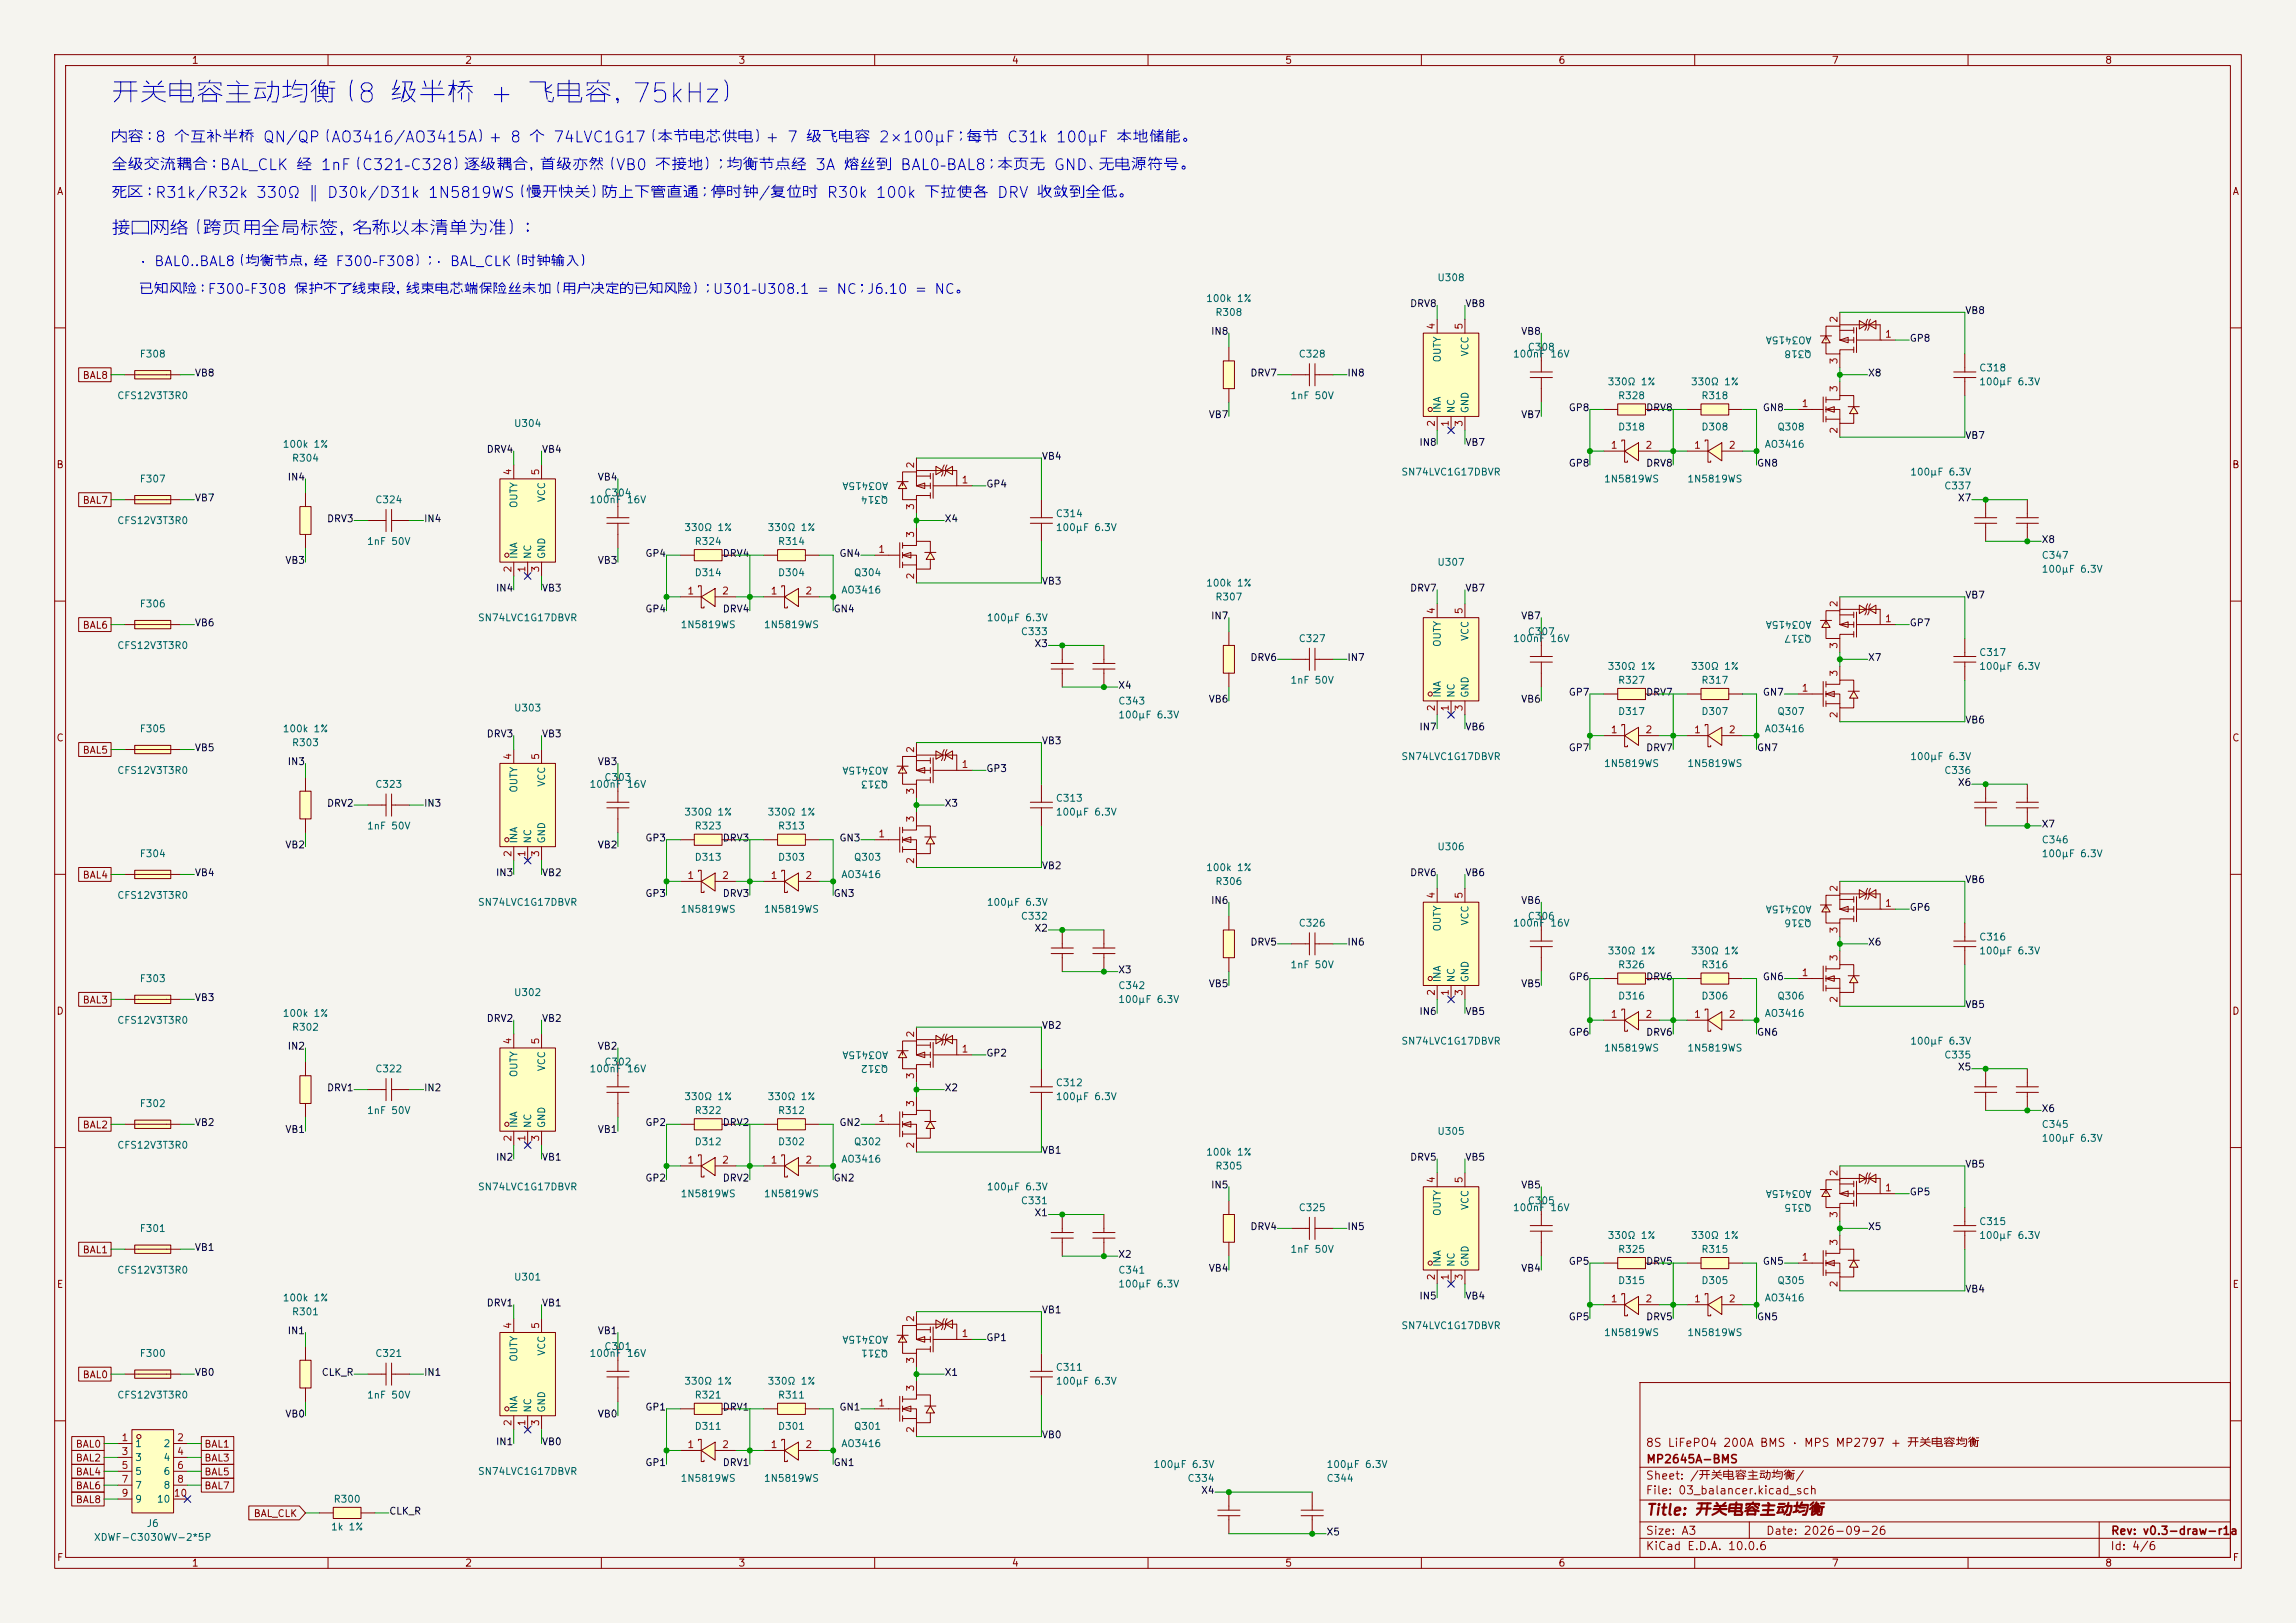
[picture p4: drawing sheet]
<svg xmlns="http://www.w3.org/2000/svg" width="420mm" height="297mm" viewBox="0 0 420 297" stroke-linecap="round" stroke-linejoin="round" font-family="sans-serif">
<defs><g id="words">
<text font-size="3.5" fill="#0000c2" x="20.1" y="19.7">开关电容主动均衡（8 级半桥 + 飞电容，75kHz）</text>
<text font-size="2.4" fill="#0000c2" x="20.2" y="43.6">接口网络（跨页用全局标签，名称以本清单为准）：</text>
<g font-size="2" fill="#0000c2">
<text x="20.2" y="26.6">内容：8 个互补半桥 QN/QP（AO3416/AO3415A）+ 8 个 74LVC1G17（本节电芯供电）+ 7 级飞电容 2×100µF；每节 C31k 100µF 本地储能。</text>
<text x="20.2" y="31.7">全级交流耦合：BAL_CLK 经 1nF（C321–C328）逐级耦合，首级亦然（VB0 不接地）；均衡节点经 3A 熔丝到 BAL0–BAL8；本页无 GND、无电源符号。</text>
<text x="20.2" y="36.7">死区：R31k/R32k 330Ω ∥ D30k/D31k 1N5819WS（慢开快关）防上下管直通；停时钟/复位时 R30k 100k 下拉使各 DRV 收敛到全低。</text>
</g>
<text font-size="2" fill="#840000" x="301" y="277.8">Title: 开关电容主动均衡</text>
<g font-size="1.8" fill="#0000c2">
<text x="25.3" y="49.2">· BAL0..BAL8（均衡节点，经 F300–F308）；· BAL_CLK（时钟输入）</text>
<text x="25.3" y="54.2">已知风险：F300–F308 保护不了线束段，线束电芯端保险丝未加（用户决定的已知风险）；U301–U308.1 = NC；J6.10 = NC。</text>
</g>
<g font-size="1.5" fill="#840000">
<text x="300.9" y="265.1">8S LiFePO4 200A BMS · MPS MP2797 + 开关电容均衡</text>
<text x="301" y="268.1">MP2645A-BMS</text>
<text x="300.9" y="273.8">File: 03_balancer.kicad_sch</text>
<text x="300.9" y="271.1">Sheet: /开关电容主动均衡/</text>
<text x="300.9" y="281.2">Size: A3</text>
<text x="322.9" y="281.2">Date: 2026-09-26</text>
<text x="386" y="281.2">Rev: v0.3-draw-r1a</text>
<text x="300.9" y="284">KiCad E.D.A. 10.0.6</text>
<text x="385.9" y="284">Id: 4/6</text>
</g>
<g font-size="1.3" fill="#840000">
<text x="35" y="12">1</text>
<text x="85" y="12">2</text>
<text x="135" y="12">3</text>
<text x="185" y="12">4</text>
<text x="235" y="12">5</text>
<text x="285" y="12">6</text>
<text x="335" y="12">7</text>
<text x="385" y="12">8</text>
<text x="10.3" y="36">A</text>
<text x="408.3" y="36">A</text>
<text x="15" y="69.6">BAL8</text>
<text x="10.2" y="86">B</text>
<text x="408.2" y="86">B</text>
<text x="15" y="92.5">BAL7</text>
<text x="15" y="115.4">BAL6</text>
<text x="10.2" y="136">C</text>
<text x="408.2" y="136">C</text>
<text x="15" y="138.2">BAL5</text>
<text x="15" y="161.1">BAL4</text>
<text x="10.2" y="186">D</text>
<text x="15" y="183.9">BAL3</text>
<text x="408.2" y="186">D</text>
<text x="15" y="206.8">BAL2</text>
<text x="15" y="229.7">BAL1</text>
<text x="10.3" y="236">E</text>
<text x="408.3" y="236">E</text>
<text x="15" y="252.5">BAL0</text>
<text x="13.8" y="265.2">BAL0</text>
<text x="13.8" y="267.8">BAL2</text>
<text x="37.3" y="265.2">BAL1</text>
<text x="37.3" y="267.8">BAL3</text>
<text x="13.8" y="270.3">BAL4</text>
<text x="13.8" y="272.8">BAL6</text>
<text x="13.8" y="275.4">BAL8</text>
<text x="37.3" y="272.8">BAL7</text>
<text x="37.3" y="270.3">BAL5</text>
<text x="46.3" y="277.9">BAL_CLK</text>
<text x="10.3" y="286">F</text>
<text x="35" y="287">1</text>
<text x="85" y="287">2</text>
<text x="135" y="287">3</text>
<text x="185" y="287">4</text>
<text x="235" y="287">5</text>
<text x="285" y="287">6</text>
<text x="335" y="287">7</text>
<text x="385" y="287">8</text>
<text x="408.3" y="286">F</text>
</g>
<g font-size="1.3" fill="#006464">
<text x="262.8" y="51.8">U308</text>
<text x="220.5" y="55.6">100k 1%</text>
<text x="222.2" y="58.1">R308</text>
<text x="25.5" y="65.7">F308</text>
<text x="237.5" y="65.7">C328</text>
<text x="268.9" y="65.3" transform="rotate(-90 268.9 65.3)">VCC</text>
<text x="276.6" y="65.7">100nF 16V</text>
<text x="279.4" y="64.5">C308</text>
<text x="331.5" y="61.3" transform="rotate(-180 331.5 61.3)">AO3415A</text>
<text x="331.5" y="63.8" transform="rotate(-180 331.5 63.8)">Q318</text>
<text x="263.9" y="66.4" transform="rotate(-90 263.9 66.4)">OUTY</text>
<text x="294" y="70.8">330Ω 1%</text>
<text x="309.2" y="70.8">330Ω 1%</text>
<text x="361.9" y="68.3">C318</text>
<text x="361.9" y="70.8">100µF 6.3V</text>
<text x="21.3" y="73.4">CFS12V3T3R0</text>
<text x="235.9" y="73.4">1nF 50V</text>
<text x="263.9" y="75.7" transform="rotate(-90 263.9 75.7)">INA</text>
<text x="266.4" y="75.7" transform="rotate(-90 266.4 75.7)">NC</text>
<text x="268.9" y="75.7" transform="rotate(-90 268.9 75.7)">GND</text>
<text x="295.9" y="73.4">R328</text>
<text x="311.1" y="73.4">R318</text>
<text x="51.6" y="82.2">100k 1%</text>
<text x="93.9" y="78.4">U304</text>
<text x="295.9" y="79.1">D318</text>
<text x="311.1" y="79.1">D308</text>
<text x="322.7" y="82.2">AO3416</text>
<text x="325" y="79.1">Q308</text>
<text x="25.5" y="88.6">F307</text>
<text x="53.3" y="84.8">R304</text>
<text x="162.6" y="87.9" transform="rotate(-180 162.6 87.9)">AO3415A</text>
<text x="256.2" y="87.3">SN74LVC1G17DBVR</text>
<text x="293.3" y="88.6">1N5819WS</text>
<text x="308.5" y="88.6">1N5819WS</text>
<text x="349.3" y="87.3">100µF 6.3V</text>
<text x="355.5" y="89.9">C337</text>
<text x="68.5" y="92.4">C324</text>
<text x="94.9" y="93.1" transform="rotate(-90 94.9 93.1)">OUTY</text>
<text x="100" y="92" transform="rotate(-90 100 92)">VCC</text>
<text x="107.7" y="92.4">100nF 16V</text>
<text x="110.5" y="91.1">C304</text>
<text x="162.6" y="90.5" transform="rotate(-180 162.6 90.5)">Q314</text>
<text x="193" y="94.9">C314</text>
<text x="21.3" y="96.2">CFS12V3T3R0</text>
<text x="67" y="100">1nF 50V</text>
<text x="125.1" y="97.5">330Ω 1%</text>
<text x="127" y="100">R324</text>
<text x="140.3" y="97.5">330Ω 1%</text>
<text x="142.2" y="100">R314</text>
<text x="193" y="97.5">100µF 6.3V</text>
<text x="94.9" y="102.4" transform="rotate(-90 94.9 102.4)">INA</text>
<text x="97.5" y="102.4" transform="rotate(-90 97.5 102.4)">NC</text>
<text x="100" y="102.4" transform="rotate(-90 100 102.4)">GND</text>
<text x="127" y="105.7">D314</text>
<text x="142.2" y="105.7">D304</text>
<text x="156.1" y="105.7">Q304</text>
<text x="220.5" y="107.6">100k 1%</text>
<text x="262.8" y="103.8">U307</text>
<text x="373.4" y="102.6">C347</text>
<text x="373.4" y="105.1">100µF 6.3V</text>
<text x="25.5" y="111.5">F306</text>
<text x="87.3" y="114">SN74LVC1G17DBVR</text>
<text x="153.8" y="108.9">AO3416</text>
<text x="180.4" y="114">100µF 6.3V</text>
<text x="222.2" y="110.2">R307</text>
<text x="331.5" y="113.3" transform="rotate(-180 331.5 113.3)">AO3415A</text>
<text x="21.3" y="119.1">CFS12V3T3R0</text>
<text x="124.4" y="115.3">1N5819WS</text>
<text x="139.6" y="115.3">1N5819WS</text>
<text x="186.6" y="116.5">C333</text>
<text x="237.5" y="117.8">C327</text>
<text x="263.9" y="118.5" transform="rotate(-90 263.9 118.5)">OUTY</text>
<text x="268.9" y="117.4" transform="rotate(-90 268.9 117.4)">VCC</text>
<text x="276.6" y="117.8">100nF 16V</text>
<text x="279.4" y="116.5">C307</text>
<text x="331.5" y="115.9" transform="rotate(-180 331.5 115.9)">Q317</text>
<text x="235.9" y="125.4">1nF 50V</text>
<text x="294" y="122.9">330Ω 1%</text>
<text x="295.9" y="125.4">R327</text>
<text x="309.2" y="122.9">330Ω 1%</text>
<text x="311.1" y="125.4">R317</text>
<text x="361.9" y="120.3">C317</text>
<text x="361.9" y="122.9">100µF 6.3V</text>
<text x="93.9" y="130.5">U303</text>
<text x="204.5" y="129.2">C343</text>
<text x="204.5" y="131.8">100µF 6.3V</text>
<text x="263.9" y="127.8" transform="rotate(-90 263.9 127.8)">INA</text>
<text x="266.4" y="127.8" transform="rotate(-90 266.4 127.8)">NC</text>
<text x="268.9" y="127.8" transform="rotate(-90 268.9 127.8)">GND</text>
<text x="295.9" y="131.1">D317</text>
<text x="311.1" y="131.1">D307</text>
<text x="325" y="131.1">Q307</text>
<text x="25.5" y="134.3">F305</text>
<text x="51.6" y="134.3">100k 1%</text>
<text x="53.3" y="136.9">R303</text>
<text x="322.7" y="134.3">AO3416</text>
<text x="21.3" y="141.9">CFS12V3T3R0</text>
<text x="110.5" y="143.2">C303</text>
<text x="162.6" y="140" transform="rotate(-180 162.6 140)">AO3415A</text>
<text x="162.6" y="142.5" transform="rotate(-180 162.6 142.5)">Q313</text>
<text x="256.2" y="139.4">SN74LVC1G17DBVR</text>
<text x="293.3" y="140.7">1N5819WS</text>
<text x="308.5" y="140.7">1N5819WS</text>
<text x="349.3" y="139.4">100µF 6.3V</text>
<text x="355.5" y="141.9">C336</text>
<text x="68.5" y="144.5">C323</text>
<text x="94.9" y="145.2" transform="rotate(-90 94.9 145.2)">OUTY</text>
<text x="100" y="144.1" transform="rotate(-90 100 144.1)">VCC</text>
<text x="107.7" y="144.5">100nF 16V</text>
<text x="125.1" y="149.6">330Ω 1%</text>
<text x="140.3" y="149.6">330Ω 1%</text>
<text x="193" y="147">C313</text>
<text x="193" y="149.6">100µF 6.3V</text>
<text x="67" y="152.1">1nF 50V</text>
<text x="94.9" y="154.5" transform="rotate(-90 94.9 154.5)">INA</text>
<text x="97.5" y="154.5" transform="rotate(-90 97.5 154.5)">NC</text>
<text x="100" y="154.5" transform="rotate(-90 100 154.5)">GND</text>
<text x="127" y="152.1">R323</text>
<text x="142.2" y="152.1">R313</text>
<text x="262.8" y="155.9">U306</text>
<text x="373.4" y="154.6">C346</text>
<text x="25.5" y="157.2">F304</text>
<text x="127" y="157.8">D313</text>
<text x="142.2" y="157.8">D303</text>
<text x="153.8" y="161">AO3416</text>
<text x="156.1" y="157.8">Q303</text>
<text x="220.5" y="159.7">100k 1%</text>
<text x="373.4" y="157.2">100µF 6.3V</text>
<text x="21.3" y="164.8">CFS12V3T3R0</text>
<text x="87.3" y="166.1">SN74LVC1G17DBVR</text>
<text x="124.4" y="167.3">1N5819WS</text>
<text x="139.6" y="167.3">1N5819WS</text>
<text x="180.4" y="166.1">100µF 6.3V</text>
<text x="222.2" y="162.3">R306</text>
<text x="331.5" y="165.4" transform="rotate(-180 331.5 165.4)">AO3415A</text>
<text x="331.5" y="167.9" transform="rotate(-180 331.5 167.9)">Q316</text>
<text x="186.6" y="168.6">C332</text>
<text x="237.5" y="169.9">C326</text>
<text x="263.9" y="170.6" transform="rotate(-90 263.9 170.6)">OUTY</text>
<text x="268.9" y="169.5" transform="rotate(-90 268.9 169.5)">VCC</text>
<text x="276.6" y="169.9">100nF 16V</text>
<text x="279.4" y="168.6">C306</text>
<text x="361.9" y="172.4">C316</text>
<text x="235.9" y="177.5">1nF 50V</text>
<text x="263.9" y="179.9" transform="rotate(-90 263.9 179.9)">INA</text>
<text x="266.4" y="179.9" transform="rotate(-90 266.4 179.9)">NC</text>
<text x="268.9" y="179.9" transform="rotate(-90 268.9 179.9)">GND</text>
<text x="294" y="175">330Ω 1%</text>
<text x="295.9" y="177.5">R326</text>
<text x="309.2" y="175">330Ω 1%</text>
<text x="311.1" y="177.5">R316</text>
<text x="361.9" y="175">100µF 6.3V</text>
<text x="25.5" y="180">F303</text>
<text x="93.9" y="182.6">U302</text>
<text x="204.5" y="181.3">C342</text>
<text x="204.5" y="183.8">100µF 6.3V</text>
<text x="295.9" y="183.2">D316</text>
<text x="311.1" y="183.2">D306</text>
<text x="325" y="183.2">Q306</text>
<text x="21.3" y="187.7">CFS12V3T3R0</text>
<text x="51.6" y="186.4">100k 1%</text>
<text x="53.3" y="188.9">R302</text>
<text x="256.2" y="191.5">SN74LVC1G17DBVR</text>
<text x="322.7" y="186.4">AO3416</text>
<text x="349.3" y="191.5">100µF 6.3V</text>
<text x="68.5" y="196.5">C322</text>
<text x="94.9" y="197.2" transform="rotate(-90 94.9 197.2)">OUTY</text>
<text x="100" y="196.1" transform="rotate(-90 100 196.1)">VCC</text>
<text x="107.7" y="196.5">100nF 16V</text>
<text x="110.5" y="195.3">C302</text>
<text x="162.6" y="192.1" transform="rotate(-180 162.6 192.1)">AO3415A</text>
<text x="162.6" y="194.6" transform="rotate(-180 162.6 194.6)">Q312</text>
<text x="293.3" y="192.7">1N5819WS</text>
<text x="308.5" y="192.7">1N5819WS</text>
<text x="355.5" y="194">C335</text>
<text x="25.5" y="202.9">F302</text>
<text x="125.1" y="201.6">330Ω 1%</text>
<text x="140.3" y="201.6">330Ω 1%</text>
<text x="193" y="199.1">C312</text>
<text x="193" y="201.6">100µF 6.3V</text>
<text x="67" y="204.2">1nF 50V</text>
<text x="94.9" y="206.5" transform="rotate(-90 94.9 206.5)">INA</text>
<text x="97.5" y="206.5" transform="rotate(-90 97.5 206.5)">NC</text>
<text x="100" y="206.5" transform="rotate(-90 100 206.5)">GND</text>
<text x="127" y="204.2">R322</text>
<text x="127" y="209.9">D312</text>
<text x="142.2" y="204.2">R312</text>
<text x="142.2" y="209.9">D302</text>
<text x="156.1" y="209.9">Q302</text>
<text x="262.8" y="208">U305</text>
<text x="373.4" y="206.7">C345</text>
<text x="373.4" y="209.2">100µF 6.3V</text>
<text x="21.3" y="210.5">CFS12V3T3R0</text>
<text x="153.8" y="213.1">AO3416</text>
<text x="220.5" y="211.8">100k 1%</text>
<text x="222.2" y="214.3">R305</text>
<text x="87.3" y="218.1">SN74LVC1G17DBVR</text>
<text x="124.4" y="219.4">1N5819WS</text>
<text x="139.6" y="219.4">1N5819WS</text>
<text x="180.4" y="218.1">100µF 6.3V</text>
<text x="186.6" y="220.7">C331</text>
<text x="237.5" y="221.9">C325</text>
<text x="268.9" y="221.5" transform="rotate(-90 268.9 221.5)">VCC</text>
<text x="276.6" y="221.9">100nF 16V</text>
<text x="279.4" y="220.7">C305</text>
<text x="331.5" y="217.5" transform="rotate(-180 331.5 217.5)">AO3415A</text>
<text x="331.5" y="220" transform="rotate(-180 331.5 220)">Q315</text>
<text x="25.5" y="225.8">F301</text>
<text x="263.9" y="222.6" transform="rotate(-90 263.9 222.6)">OUTY</text>
<text x="294" y="227">330Ω 1%</text>
<text x="309.2" y="227">330Ω 1%</text>
<text x="361.9" y="224.5">C315</text>
<text x="361.9" y="227">100µF 6.3V</text>
<text x="21.3" y="233.4">CFS12V3T3R0</text>
<text x="204.5" y="233.4">C341</text>
<text x="235.9" y="229.6">1nF 50V</text>
<text x="263.9" y="231.9" transform="rotate(-90 263.9 231.9)">INA</text>
<text x="266.4" y="231.9" transform="rotate(-90 266.4 231.9)">NC</text>
<text x="268.9" y="231.9" transform="rotate(-90 268.9 231.9)">GND</text>
<text x="295.9" y="229.6">R325</text>
<text x="311.1" y="229.6">R315</text>
<text x="51.6" y="238.5">100k 1%</text>
<text x="93.9" y="234.6">U301</text>
<text x="204.5" y="235.9">100µF 6.3V</text>
<text x="295.9" y="235.3">D315</text>
<text x="311.1" y="235.3">D305</text>
<text x="322.7" y="238.5">AO3416</text>
<text x="325" y="235.3">Q305</text>
<text x="53.3" y="241">R301</text>
<text x="162.6" y="244.1" transform="rotate(-180 162.6 244.1)">AO3415A</text>
<text x="256.2" y="243.5">SN74LVC1G17DBVR</text>
<text x="293.3" y="244.8">1N5819WS</text>
<text x="308.5" y="244.8">1N5819WS</text>
<text x="25.5" y="248.6">F300</text>
<text x="68.5" y="248.6">C321</text>
<text x="94.9" y="249.3" transform="rotate(-90 94.9 249.3)">OUTY</text>
<text x="100" y="248.2" transform="rotate(-90 100 248.2)">VCC</text>
<text x="107.7" y="248.6">100nF 16V</text>
<text x="110.5" y="247.3">C301</text>
<text x="162.6" y="246.7" transform="rotate(-180 162.6 246.7)">Q311</text>
<text x="193" y="251.2">C311</text>
<text x="21.3" y="256.2">CFS12V3T3R0</text>
<text x="67" y="256.2">1nF 50V</text>
<text x="125.1" y="253.7">330Ω 1%</text>
<text x="127" y="256.2">R321</text>
<text x="140.3" y="253.7">330Ω 1%</text>
<text x="142.2" y="256.2">R311</text>
<text x="193" y="253.7">100µF 6.3V</text>
<text x="94.9" y="258.6" transform="rotate(-90 94.9 258.6)">INA</text>
<text x="97.5" y="258.6" transform="rotate(-90 97.5 258.6)">NC</text>
<text x="100" y="258.6" transform="rotate(-90 100 258.6)">GND</text>
<text x="127" y="262">D311</text>
<text x="142.2" y="262">D301</text>
<text x="156.1" y="262">Q301</text>
<text x="24.6" y="265.1">1</text>
<text x="24.6" y="267.7">3</text>
<text x="29.8" y="265.1">2</text>
<text x="29.8" y="267.7">4</text>
<text x="153.8" y="265.1">AO3416</text>
<text x="210.9" y="268.9">100µF 6.3V</text>
<text x="242.6" y="268.9">100µF 6.3V</text>
<text x="24.6" y="270.2">5</text>
<text x="24.6" y="272.7">7</text>
<text x="24.6" y="275.3">9</text>
<text x="28.6" y="275.3">10</text>
<text x="29.8" y="270.2">6</text>
<text x="29.8" y="272.7">8</text>
<text x="60.9" y="275.3">R300</text>
<text x="87.3" y="270.2">SN74LVC1G17DBVR</text>
<text x="124.4" y="271.5">1N5819WS</text>
<text x="139.6" y="271.5">1N5819WS</text>
<text x="217.1" y="271.5">C334</text>
<text x="242.6" y="271.5">C344</text>
<text x="26.7" y="279.7">J6</text>
<text x="60.4" y="280.4">1k 1%</text>
<text x="17.1" y="282.3">XDWF-C3030WV-2*5P</text>
</g>
<g font-size="1.3" fill="#0f0f0f">
<text x="257.8" y="56.5">DRV8</text>
<text x="267.9" y="56.5">VB8</text>
<text x="359.4" y="57.8">VB8</text>
<text x="221.4" y="61.6">IN8</text>
<text x="278.1" y="61.6">VB8</text>
<text x="349.2" y="62.8">GP8</text>
<text x="35.5" y="69.2">VB8</text>
<text x="228.6" y="69.2">DRV7</text>
<text x="246.4" y="69.2">IN8</text>
<text x="341.6" y="69.2">X8</text>
<text x="221" y="76.8">VB7</text>
<text x="278.1" y="76.8">VB7</text>
<text x="286.9" y="75.5">GP8</text>
<text x="301" y="75.5">DRV8</text>
<text x="322.4" y="75.5">GN8</text>
<text x="88.9" y="83.2">DRV4</text>
<text x="99" y="83.2">VB4</text>
<text x="259.5" y="81.9">IN8</text>
<text x="267.9" y="81.9">VB7</text>
<text x="359.4" y="80.6">VB7</text>
<text x="52.5" y="88.2">IN4</text>
<text x="109.2" y="88.2">VB4</text>
<text x="180.3" y="89.5">GP4</text>
<text x="190.5" y="84.4">VB4</text>
<text x="286.9" y="85.7">GP8</text>
<text x="301" y="85.7">DRV8</text>
<text x="321.3" y="85.7">GN8</text>
<text x="35.5" y="92.1">VB7</text>
<text x="59.7" y="95.9">DRV3</text>
<text x="77.4" y="95.9">IN4</text>
<text x="172.7" y="95.9">X4</text>
<text x="358" y="92.1">X7</text>
<text x="373.4" y="99.7">X8</text>
<text x="52.1" y="103.5">VB3</text>
<text x="109.2" y="103.5">VB3</text>
<text x="117.9" y="102.2">GP4</text>
<text x="132.1" y="102.2">DRV4</text>
<text x="153.4" y="102.2">GN4</text>
<text x="190.5" y="107.3">VB3</text>
<text x="90.6" y="108.6">IN4</text>
<text x="99" y="108.6">VB3</text>
<text x="117.9" y="112.4">GP4</text>
<text x="132.1" y="112.4">DRV4</text>
<text x="152.4" y="112.4">GN4</text>
<text x="221.4" y="113.6">IN7</text>
<text x="257.8" y="108.6">DRV7</text>
<text x="267.9" y="108.6">VB7</text>
<text x="278.1" y="113.6">VB7</text>
<text x="359.4" y="109.8">VB7</text>
<text x="35.5" y="114.9">VB6</text>
<text x="189.1" y="118.7">X3</text>
<text x="349.2" y="114.9">GP7</text>
<text x="228.6" y="121.3">DRV6</text>
<text x="246.4" y="121.3">IN7</text>
<text x="341.6" y="121.3">X7</text>
<text x="204.4" y="126.3">X4</text>
<text x="221" y="128.9">VB6</text>
<text x="278.1" y="128.9">VB6</text>
<text x="286.9" y="127.6">GP7</text>
<text x="301" y="127.6">DRV7</text>
<text x="322.4" y="127.6">GN7</text>
<text x="35.5" y="137.8">VB5</text>
<text x="88.9" y="135.2">DRV3</text>
<text x="99" y="135.2">VB3</text>
<text x="190.5" y="136.5">VB3</text>
<text x="259.5" y="134">IN7</text>
<text x="267.9" y="134">VB6</text>
<text x="286.9" y="137.8">GP7</text>
<text x="301" y="137.8">DRV7</text>
<text x="321.3" y="137.8">GN7</text>
<text x="359.4" y="132.7">VB6</text>
<text x="52.5" y="140.3">IN3</text>
<text x="109.2" y="140.3">VB3</text>
<text x="180.3" y="141.6">GP3</text>
<text x="59.7" y="147.9">DRV2</text>
<text x="77.4" y="147.9">IN3</text>
<text x="172.7" y="147.9">X3</text>
<text x="358" y="144.1">X6</text>
<text x="52.1" y="155.6">VB2</text>
<text x="109.2" y="155.6">VB2</text>
<text x="117.9" y="154.3">GP3</text>
<text x="132.1" y="154.3">DRV3</text>
<text x="153.4" y="154.3">GN3</text>
<text x="373.4" y="151.7">X7</text>
<text x="35.5" y="160.6">VB4</text>
<text x="90.6" y="160.6">IN3</text>
<text x="99" y="160.6">VB2</text>
<text x="190.5" y="159.4">VB2</text>
<text x="257.8" y="160.6">DRV6</text>
<text x="267.9" y="160.6">VB6</text>
<text x="359.4" y="161.9">VB6</text>
<text x="117.9" y="164.4">GP3</text>
<text x="132.1" y="164.4">DRV3</text>
<text x="152.4" y="164.4">GN3</text>
<text x="221.4" y="165.7">IN6</text>
<text x="278.1" y="165.7">VB6</text>
<text x="349.2" y="167">GP6</text>
<text x="189.1" y="170.8">X2</text>
<text x="228.6" y="173.3">DRV5</text>
<text x="246.4" y="173.3">IN6</text>
<text x="341.6" y="173.3">X6</text>
<text x="204.4" y="178.4">X3</text>
<text x="286.9" y="179.7">GP6</text>
<text x="301" y="179.7">DRV6</text>
<text x="322.4" y="179.7">GN6</text>
<text x="35.5" y="183.5">VB3</text>
<text x="221" y="181">VB5</text>
<text x="278.1" y="181">VB5</text>
<text x="359.4" y="184.8">VB5</text>
<text x="88.9" y="187.3">DRV2</text>
<text x="99" y="187.3">VB2</text>
<text x="190.5" y="188.6">VB2</text>
<text x="259.5" y="186">IN6</text>
<text x="267.9" y="186">VB5</text>
<text x="286.9" y="189.8">GP6</text>
<text x="301" y="189.8">DRV6</text>
<text x="321.3" y="189.8">GN6</text>
<text x="52.5" y="192.4">IN2</text>
<text x="109.2" y="192.4">VB2</text>
<text x="180.3" y="193.7">GP2</text>
<text x="358" y="196.2">X5</text>
<text x="59.7" y="200">DRV1</text>
<text x="77.4" y="200">IN2</text>
<text x="172.7" y="200">X2</text>
<text x="373.4" y="203.8">X6</text>
<text x="35.5" y="206.4">VB2</text>
<text x="52.1" y="207.6">VB1</text>
<text x="109.2" y="207.6">VB1</text>
<text x="117.9" y="206.4">GP2</text>
<text x="132.1" y="206.4">DRV2</text>
<text x="153.4" y="206.4">GN2</text>
<text x="90.6" y="212.7">IN2</text>
<text x="99" y="212.7">VB1</text>
<text x="190.5" y="211.4">VB1</text>
<text x="257.8" y="212.7">DRV5</text>
<text x="267.9" y="212.7">VB5</text>
<text x="359.4" y="214">VB5</text>
<text x="117.9" y="216.5">GP2</text>
<text x="132.1" y="216.5">DRV2</text>
<text x="152.4" y="216.5">GN2</text>
<text x="221.4" y="217.8">IN5</text>
<text x="278.1" y="217.8">VB5</text>
<text x="349.2" y="219.1">GP5</text>
<text x="189.1" y="222.9">X1</text>
<text x="228.6" y="225.4">DRV4</text>
<text x="246.4" y="225.4">IN5</text>
<text x="341.6" y="225.4">X5</text>
<text x="35.5" y="229.2">VB1</text>
<text x="204.4" y="230.5">X2</text>
<text x="221" y="233">VB4</text>
<text x="278.1" y="233">VB4</text>
<text x="286.9" y="231.8">GP5</text>
<text x="301" y="231.8">DRV5</text>
<text x="322.4" y="231.8">GN5</text>
<text x="88.9" y="239.4">DRV1</text>
<text x="99" y="239.4">VB1</text>
<text x="259.5" y="238.1">IN5</text>
<text x="267.9" y="238.1">VB4</text>
<text x="359.4" y="236.8">VB4</text>
<text x="52.5" y="244.5">IN1</text>
<text x="109.2" y="244.5">VB1</text>
<text x="180.3" y="245.7">GP1</text>
<text x="190.5" y="240.6">VB1</text>
<text x="286.9" y="241.9">GP5</text>
<text x="301" y="241.9">DRV5</text>
<text x="321.3" y="241.9">GN5</text>
<text x="35.5" y="252.1">VB0</text>
<text x="58.7" y="252.1">CLK_R</text>
<text x="77.4" y="252.1">IN1</text>
<text x="172.7" y="252.1">X1</text>
<text x="52.1" y="259.7">VB0</text>
<text x="109.2" y="259.7">VB0</text>
<text x="117.9" y="258.4">GP1</text>
<text x="132.1" y="258.4">DRV1</text>
<text x="153.4" y="258.4">GN1</text>
<text x="190.5" y="263.5">VB0</text>
<text x="90.6" y="264.8">IN1</text>
<text x="99" y="264.8">VB0</text>
<text x="117.9" y="268.6">GP1</text>
<text x="132.1" y="268.6">DRV1</text>
<text x="152.4" y="268.6">GN1</text>
<text x="219.6" y="273.7">X4</text>
<text x="71.1" y="277.5">CLK_R</text>
<text x="242.5" y="281.3">X5</text>
</g>
<g font-size="1.3" fill="#a90000">
<text x="336.4" y="59.2" transform="rotate(-90 336.4 59.2)">2</text>
<text x="262.8" y="60.4" transform="rotate(-90 262.8 60.4)">4</text>
<text x="267.8" y="60.4" transform="rotate(-90 267.8 60.4)">5</text>
<text x="344.7" y="62.1">1</text>
<text x="336.4" y="71.9" transform="rotate(-90 336.4 71.9)">3</text>
<text x="336.4" y="66.8" transform="rotate(-90 336.4 66.8)">3</text>
<text x="329.5" y="74.8">1</text>
<text x="262.8" y="78.2" transform="rotate(-90 262.8 78.2)">2</text>
<text x="265.3" y="78.2" transform="rotate(-90 265.3 78.2)">1</text>
<text x="267.8" y="78.2" transform="rotate(-90 267.8 78.2)">3</text>
<text x="294.5" y="82.4">1</text>
<text x="300.9" y="82.4">2</text>
<text x="309.8" y="82.4">1</text>
<text x="316.1" y="82.4">2</text>
<text x="336.4" y="79.5" transform="rotate(-90 336.4 79.5)">2</text>
<text x="93.8" y="87.1" transform="rotate(-90 93.8 87.1)">4</text>
<text x="98.9" y="87.1" transform="rotate(-90 98.9 87.1)">5</text>
<text x="167.5" y="85.8" transform="rotate(-90 167.5 85.8)">2</text>
<text x="175.8" y="88.8">1</text>
<text x="167.5" y="93.4" transform="rotate(-90 167.5 93.4)">3</text>
<text x="160.6" y="101.5">1</text>
<text x="167.5" y="98.5" transform="rotate(-90 167.5 98.5)">3</text>
<text x="93.8" y="104.9" transform="rotate(-90 93.8 104.9)">2</text>
<text x="96.4" y="104.9" transform="rotate(-90 96.4 104.9)">1</text>
<text x="98.9" y="104.9" transform="rotate(-90 98.9 104.9)">3</text>
<text x="167.5" y="106.1" transform="rotate(-90 167.5 106.1)">2</text>
<text x="125.6" y="109.1">1</text>
<text x="132" y="109.1">2</text>
<text x="140.9" y="109.1">1</text>
<text x="147.2" y="109.1">2</text>
<text x="262.8" y="112.5" transform="rotate(-90 262.8 112.5)">4</text>
<text x="267.8" y="112.5" transform="rotate(-90 267.8 112.5)">5</text>
<text x="336.4" y="111.2" transform="rotate(-90 336.4 111.2)">2</text>
<text x="336.4" y="118.8" transform="rotate(-90 336.4 118.8)">3</text>
<text x="344.7" y="114.2">1</text>
<text x="336.4" y="123.9" transform="rotate(-90 336.4 123.9)">3</text>
<text x="262.8" y="130.3" transform="rotate(-90 262.8 130.3)">2</text>
<text x="265.3" y="130.3" transform="rotate(-90 265.3 130.3)">1</text>
<text x="267.8" y="130.3" transform="rotate(-90 267.8 130.3)">3</text>
<text x="329.5" y="126.9">1</text>
<text x="336.4" y="131.5" transform="rotate(-90 336.4 131.5)">2</text>
<text x="167.5" y="137.9" transform="rotate(-90 167.5 137.9)">2</text>
<text x="294.5" y="134.5">1</text>
<text x="300.9" y="134.5">2</text>
<text x="309.8" y="134.5">1</text>
<text x="316.1" y="134.5">2</text>
<text x="93.8" y="139.2" transform="rotate(-90 93.8 139.2)">4</text>
<text x="98.9" y="139.2" transform="rotate(-90 98.9 139.2)">5</text>
<text x="175.8" y="140.8">1</text>
<text x="167.5" y="145.5" transform="rotate(-90 167.5 145.5)">3</text>
<text x="160.6" y="153.5">1</text>
<text x="167.5" y="150.6" transform="rotate(-90 167.5 150.6)">3</text>
<text x="93.8" y="156.9" transform="rotate(-90 93.8 156.9)">2</text>
<text x="96.4" y="156.9" transform="rotate(-90 96.4 156.9)">1</text>
<text x="98.9" y="156.9" transform="rotate(-90 98.9 156.9)">3</text>
<text x="125.6" y="161.2">1</text>
<text x="132" y="161.2">2</text>
<text x="140.9" y="161.2">1</text>
<text x="147.2" y="161.2">2</text>
<text x="167.5" y="158.2" transform="rotate(-90 167.5 158.2)">2</text>
<text x="262.8" y="164.6" transform="rotate(-90 262.8 164.6)">4</text>
<text x="267.8" y="164.6" transform="rotate(-90 267.8 164.6)">5</text>
<text x="336.4" y="163.3" transform="rotate(-90 336.4 163.3)">2</text>
<text x="344.7" y="166.2">1</text>
<text x="336.4" y="170.9" transform="rotate(-90 336.4 170.9)">3</text>
<text x="329.5" y="178.9">1</text>
<text x="336.4" y="176" transform="rotate(-90 336.4 176)">3</text>
<text x="262.8" y="182.3" transform="rotate(-90 262.8 182.3)">2</text>
<text x="265.3" y="182.3" transform="rotate(-90 265.3 182.3)">1</text>
<text x="267.8" y="182.3" transform="rotate(-90 267.8 182.3)">3</text>
<text x="336.4" y="183.6" transform="rotate(-90 336.4 183.6)">2</text>
<text x="93.8" y="191.2" transform="rotate(-90 93.8 191.2)">4</text>
<text x="98.9" y="191.2" transform="rotate(-90 98.9 191.2)">5</text>
<text x="167.5" y="190" transform="rotate(-90 167.5 190)">2</text>
<text x="294.5" y="186.6">1</text>
<text x="300.9" y="186.6">2</text>
<text x="309.8" y="186.6">1</text>
<text x="316.1" y="186.6">2</text>
<text x="167.5" y="197.6" transform="rotate(-90 167.5 197.6)">3</text>
<text x="175.8" y="192.9">1</text>
<text x="167.5" y="202.7" transform="rotate(-90 167.5 202.7)">3</text>
<text x="93.8" y="209" transform="rotate(-90 93.8 209)">2</text>
<text x="96.4" y="209" transform="rotate(-90 96.4 209)">1</text>
<text x="98.9" y="209" transform="rotate(-90 98.9 209)">3</text>
<text x="160.6" y="205.6">1</text>
<text x="125.6" y="213.2">1</text>
<text x="132" y="213.2">2</text>
<text x="140.9" y="213.2">1</text>
<text x="147.2" y="213.2">2</text>
<text x="167.5" y="210.3" transform="rotate(-90 167.5 210.3)">2</text>
<text x="336.4" y="215.4" transform="rotate(-90 336.4 215.4)">2</text>
<text x="262.8" y="216.6" transform="rotate(-90 262.8 216.6)">4</text>
<text x="267.8" y="216.6" transform="rotate(-90 267.8 216.6)">5</text>
<text x="344.7" y="218.3">1</text>
<text x="336.4" y="223" transform="rotate(-90 336.4 223)">3</text>
<text x="329.5" y="231">1</text>
<text x="336.4" y="228.1" transform="rotate(-90 336.4 228.1)">3</text>
<text x="262.8" y="234.4" transform="rotate(-90 262.8 234.4)">2</text>
<text x="265.3" y="234.4" transform="rotate(-90 265.3 234.4)">1</text>
<text x="267.8" y="234.4" transform="rotate(-90 267.8 234.4)">3</text>
<text x="294.5" y="238.6">1</text>
<text x="300.9" y="238.6">2</text>
<text x="309.8" y="238.6">1</text>
<text x="316.1" y="238.6">2</text>
<text x="336.4" y="235.7" transform="rotate(-90 336.4 235.7)">2</text>
<text x="93.8" y="243.3" transform="rotate(-90 93.8 243.3)">4</text>
<text x="98.9" y="243.3" transform="rotate(-90 98.9 243.3)">5</text>
<text x="167.5" y="242" transform="rotate(-90 167.5 242)">2</text>
<text x="175.8" y="245">1</text>
<text x="167.5" y="249.7" transform="rotate(-90 167.5 249.7)">3</text>
<text x="160.6" y="257.7">1</text>
<text x="167.5" y="254.7" transform="rotate(-90 167.5 254.7)">3</text>
<text x="93.8" y="261.1" transform="rotate(-90 93.8 261.1)">2</text>
<text x="96.4" y="261.1" transform="rotate(-90 96.4 261.1)">1</text>
<text x="98.9" y="261.1" transform="rotate(-90 98.9 261.1)">3</text>
<text x="167.5" y="262.4" transform="rotate(-90 167.5 262.4)">2</text>
<text x="22.1" y="264">1</text>
<text x="22.1" y="266.6">3</text>
<text x="22.1" y="269.1">5</text>
<text x="32.3" y="264">2</text>
<text x="32.3" y="266.6">4</text>
<text x="32.3" y="269.1">6</text>
<text x="125.6" y="265.3">1</text>
<text x="132" y="265.3">2</text>
<text x="140.9" y="265.3">1</text>
<text x="147.2" y="265.3">2</text>
<text x="22.1" y="271.6">7</text>
<text x="22.1" y="274.2">9</text>
<text x="31.7" y="274.2">10</text>
<text x="32.3" y="271.6">8</text>
</g>
</g></defs>
<path d="M0 0h420v297h-420z" fill="#f5f4ef" stroke="#f5f4ef" stroke-width=".18"/>
<g fill="none" stroke="#840000" stroke-width=".18">
<path d="M10 10h400v277h-400zM12 12h396v273h-396zM60 10v2M110 10v2M160 10v2M210 10v2M260 10v2M310 10v2M360 10v2M10 60h2M408 60h2M10 110h2"/>
<path d="M408 110h2M10 160h2M408 160h2M10 210h2M408 210h2M300 253h108v32h-108zM10 260h2M300 278.5h108M300 274.5h108M300 268.5h108M320 278.5v3M384 278.5v6.5"/>
<path d="M408 260h2M60 285v2M110 285v2M160 285v2M210 285v2M260 285v2M300 281.5h108M310 285v2M360 285v2"/>
</g>
<g fill="#ffffc2">
<path d="M165.1 257.8l1.5-.5v1z"/>
<path d="M170.2 257.3l.7 1.3h-1.5z"/>
</g>
<g fill="none" stroke="#840000" stroke-width=".18">
<path d="M160 257.8h4.6M164.6 255.5v4.6M165.1 256h2.5v-.7h2.6v2M165.1 257.8l1.5-.5v1zM165.1 257.8h2.5v2.5h2.6v-1.7M165.1 255.5v1M165.1 257.3v1M165.1 259.1v1M165.1 259.6h2.5M167.6 252.7v2.6M169.2 257.3h2M170.2 257.3l.7 1.3h-1.5z"/>
<path d="M167.6 260.3v2.6"/>
</g>
<path d="M297.2 134.6l2.5-1.5v3.3z" fill="#ffffc2"/>
<path d="M293.4 134.6h3.8M296.7 132.8v-.2h.5v2M297.2 134.6v2h.5v-.2M297.2 134.6l2.5-1.5v3.3zM299.7 134.6h3.8M111 251h4.1M111 252h4.1M113 246.4v4.6M113 252v4.5" fill="none" stroke="#840000" stroke-width=".18"/>
<path d="M312.4 134.6l2.6-1.5v3.3z" fill="#ffffc2"/>
<path d="M308.6 134.6h3.8M311.9 132.8v-.2h.5v2M312.4 134.6v2h.5v-.2M312.4 134.6l2.6-1.5v3.3zM315 134.6h3.8" fill="none" stroke="#840000" stroke-width=".18"/>
<path d="M142.2 256.8h5.1v2h-5.1z" fill="#ffffc2"/>
<path d="M139.7 257.8h2.5M142.2 256.8h5.1v2h-5.1zM147.3 257.8h2.6" fill="none" stroke="#840000" stroke-width=".18"/>
<path d="M127 256.8h5.1v2h-5.1z" fill="#ffffc2"/>
<path d="M124.5 257.8h2.5M127 256.8h5.1v2h-5.1zM132.1 257.8h2.5" fill="none" stroke="#840000" stroke-width=".18"/>
<path d="M311.1 126h5.1v2h-5.1z" fill="#ffffc2"/>
<path d="M308.6 127h2.5M311.1 126h5.1v2h-5.1zM316.2 127h2.6" fill="none" stroke="#840000" stroke-width=".18"/>
<g fill="#ffffc2">
<path d="M334 127l1.5-.5v1z"/>
<path d="M339.1 126.5l.8 1.3h-1.6z"/>
</g>
<g fill="none" stroke="#840000" stroke-width=".18">
<path d="M328.9 127h4.6M333.5 124.7v4.6M334 125.2h2.5v-.7h2.6v2M334 127l1.5-.5v1zM334 127h2.5v2.5h2.6v-1.7M334 124.7v1M334 126.5v1M334 128.3v1M334 128.8h2.5M336.5 121.9v2.6M336.5 129.5v2.6M338.1 126.5h2"/>
<path d="M339.1 126.5l.8 1.3h-1.6z"/>
</g>
<path d="M54.9 248.9h2v5.1h-2z" fill="#ffffc2"/>
<path d="M54.9 248.9h2v5.1h-2zM55.9 246.4v2.5M55.9 254v2.5M67.3 251.5h3.3M70.6 249.4v4.1M71.6 251.5h3.3M71.6 249.4v4.1" fill="none" stroke="#840000" stroke-width=".18"/>
<path d="M128.3 265.4l2.5-1.5v3.3z" fill="#ffffc2"/>
<path d="M124.5 265.4h3.8M127.8 263.6v-.2h.5v2M128.3 265.4v2.1h.5v-.3M128.3 265.4l2.5-1.5v3.3zM130.8 265.4h3.8" fill="none" stroke="#840000" stroke-width=".18"/>
<path d="M143.5 265.4l2.5-1.5v3.3z" fill="#ffffc2"/>
<path d="M139.7 265.4h3.8M143 263.6v-.2h.5v2M143.5 265.4v2.1h.5v-.3M143.5 265.4l2.5-1.5v3.3zM146 265.4h3.9" fill="none" stroke="#840000" stroke-width=".18"/>
<path d="M295.9 126h5.1v2h-5.1z" fill="#ffffc2"/>
<path d="M293.4 127h2.5M295.9 126h5.1v2h-5.1zM301 127h2.5" fill="none" stroke="#840000" stroke-width=".18"/>
<g fill="#ffffc2">
<path d="M173 242.3l1.2-.7v1.5z"/>
<path d="M171.2 241.6l1.3 .7-1.3 .8z"/>
<path d="M167.6 245.1l1.6-.5v1z"/>
<path d="M165.1 244.3l.8 1.3h-1.6z"/>
</g>
<g fill="none" stroke="#840000" stroke-width=".18">
<path d="M188.5 94.7h4M188.5 95.8h4M190.5 91.4v3.3M190.5 95.8v3.3M194.3 118.1v3.3M201.9 118.1v3.3M239.5 118.6v4.1M240.5 118.6v4.1M192.3 121.4h4M192.3 122.4h4M194.3 122.4v3.3M199.9 121.4h4.1"/>
<path d="M199.9 122.4h4.1M201.9 122.4v3.3M236.2 120.7h3.3M240.5 120.7h3.3M164.1 244.3h2M165.1 245.6v2h2.5v-.7h2.6M165.1 245.1v-2.5h2.5v2.5h2.6M165.1 244.3l.8 1.3h-1.6zM167.6 245.1l1.6-.5v1zM167.6 242.3h7.4v2.8M167.6 243.3h2.6M167.6 240v2.6"/>
<path d="M167.6 247.6v2.6M170.2 242.8v1M170.2 244.6v1M170.2 246.4v1M170.7 245.1h7.1M170.7 242.8v4.6M171.2 241.6l1.3 .7-1.3 .8zM172.7 241.3l-.2 .5v1l-.3 .5M173 242.3l1.2-.7v1.5zM173.2 241.3l-.2 .5v1l-.3 .5M188.5 251h4M188.5 252h4"/>
<path d="M190.5 247.6v3.4M190.5 252v3.3M222.8 276.3h4M222.8 277.4h4M224.8 273v3.3M224.8 277.4v3.3M238 276.3h4.1M238 277.4h4.1M240 273v3.3M240 277.4v3.3"/>
</g>
<path d="M223.8 118.1h2v5.1h-2z" fill="#ffffc2"/>
<path d="M223.8 118.1h2v5.1h-2zM224.8 115.6v2.5M224.8 123.2v2.5M111 198.9h4.1M111 199.9h4.1M113 194.3v4.6M113 199.9v4.6" fill="none" stroke="#840000" stroke-width=".18"/>
<path d="M295.9 178h5.1v2.1h-5.1z" fill="#ffffc2"/>
<path d="M111 146.8h4.1M111 147.8h4.1M113 142.2v4.6M113 147.8v4.6M293.4 179.1h2.5M295.9 178h5.1v2.1h-5.1zM301 179.1h2.5" fill="none" stroke="#840000" stroke-width=".18"/>
<path d="M142.2 152.6h5.1v2.1h-5.1z" fill="#ffffc2"/>
<path d="M139.7 153.7h2.5M142.2 152.6h5.1v2.1h-5.1zM147.3 153.7h2.6" fill="none" stroke="#840000" stroke-width=".18"/>
<path d="M127 152.6h5.1v2.1h-5.1z" fill="#ffffc2"/>
<path d="M236.2 68.6h3.3M239.5 66.6v4M240.5 68.6h3.3M240.5 66.6v4M124.5 153.7h2.5M127 152.6h5.1v2.1h-5.1zM132.1 153.7h2.5" fill="none" stroke="#840000" stroke-width=".18"/>
<path d="M223.8 66h2v5.1h-2z" fill="#ffffc2"/>
<path d="M223.8 66h2v5.1h-2zM224.8 63.5v2.5M224.8 71.1v2.6M111 94.7h4.1M111 95.8h4.1M113 90.2v4.5M113 95.8v4.5" fill="none" stroke="#840000" stroke-width=".18"/>
<path d="M142.2 100.6h5.1v2h-5.1z" fill="#ffffc2"/>
<path d="M139.7 101.6h2.5M142.2 100.6h5.1v2h-5.1zM147.3 101.6h2.6" fill="none" stroke="#840000" stroke-width=".18"/>
<path d="M143.5 109.2l2.5-1.5v3.3z" fill="#ffffc2"/>
<path d="M139.7 109.2h3.8M143 107.4v-.2h.5v2M143.5 109.2v2h.5v-.2M143.5 109.2l2.5-1.5v3.3zM146 109.2h3.9" fill="none" stroke="#840000" stroke-width=".18"/>
<path d="M127 100.6h5.1v2h-5.1z" fill="#ffffc2"/>
<path d="M124.5 101.6h2.5M127 100.6h5.1v2h-5.1zM132.1 101.6h2.5" fill="none" stroke="#840000" stroke-width=".18"/>
<path d="M128.3 109.2l2.5-1.5v3.3z" fill="#ffffc2"/>
<path d="M124.5 109.2h3.8M127.8 107.4v-.2h.5v2M128.3 109.2v2h.5v-.2M128.3 109.2l2.5-1.5v3.3zM130.8 109.2h3.8M281.9 115.6v4.5M279.9 120.1h4.1M279.9 121.2h4.1M281.9 121.2v4.5" fill="none" stroke="#840000" stroke-width=".18"/>
<path d="M311.1 178h5.1v2.1h-5.1z" fill="#ffffc2"/>
<path d="M361.2 146.8h4.1M361.2 147.8h4.1M363.2 143.5v3.3M363.2 147.8v3.3M308.6 179.1h2.5M311.1 178h5.1v2.1h-5.1zM316.2 179.1h2.6" fill="none" stroke="#840000" stroke-width=".18"/>
<g fill="#ffffc2">
<path d="M165.1 101.6l1.5-.5v1z"/>
<path d="M170.2 101.1l.7 1.3h-1.5z"/>
</g>
<g fill="none" stroke="#840000" stroke-width=".18">
<path d="M164.6 99.3v4.6M165.1 99.8h2.5v-.7h2.6v2M165.1 99.3v1M167.6 96.5v2.6M160 101.6h4.6M165.1 101.6l1.5-.5v1zM165.1 101.6h2.5v2.5h2.6v-1.7M165.1 101.1v1M165.1 102.9v1M165.1 103.4h2.5M167.6 104.1v2.6M169.2 101.1h2"/>
<path d="M170.2 101.1l.7 1.3h-1.5z"/>
</g>
<g fill="#ffffc2">
<path d="M173 86.1l1.2-.8v1.6z"/>
<path d="M171.2 85.3l1.3 .8-1.3 .8z"/>
<path d="M167.6 88.9l1.6-.5v1z"/>
<path d="M165.1 88.1l.8 1.3h-1.6z"/>
</g>
<g fill="none" stroke="#840000" stroke-width=".18">
<path d="M164.1 88.1h2M165.1 89.4v2h2.5v-.7h2.6M165.1 88.9v-2.5h2.5v2.5h2.6M165.1 88.1l.8 1.3h-1.6zM167.6 88.9l1.6-.5v1zM167.6 86.1h7.4v2.8M167.6 87.1h2.6M167.6 83.8v2.6M167.6 91.4v2.6M170.2 86.6v1M170.2 88.4v1M170.2 90.2v1"/>
<path d="M170.7 88.9h7.1M170.7 86.6v4.6M171.2 85.3l1.3 .8-1.3 .8zM172.7 85.1l-.2 .5v1l-.3 .5M173 86.1l1.2-.8v1.6zM173.2 85.1l-.2 .5v1l-.3 .5M357.4 172.2h4M357.4 173.2h4M359.4 168.9v3.3M359.4 173.2v3.3"/>
</g>
<g fill="#ffffc2">
<path d="M341.9 163.6l1.2-.8v1.5z"/>
<path d="M340.1 162.8l1.3 .8-1.3 .7z"/>
<path d="M336.5 166.4l1.6-.5v1z"/>
<path d="M334 165.6l.8 1.3h-1.6z"/>
</g>
<g fill="none" stroke="#840000" stroke-width=".18">
<path d="M333 165.6h2M334 166.9v2h2.5v-.7h2.6M334 166.4v-2.6h2.5v2.6h2.6M334 165.6l.8 1.3h-1.6zM336.5 166.4l1.6-.5v1zM336.5 163.6h7.4v2.8M336.5 164.6h2.6M336.5 161.3v2.5M336.5 168.9v2.6M339.1 164.1v1M339.1 165.9v1M339.1 167.6v1.1"/>
<path d="M339.6 166.4h7.1M339.6 164.1v4.6M340.1 162.8l1.3 .8-1.3 .7zM341.6 162.6l-.2 .5v1l-.3 .5M341.9 163.6l1.2-.8v1.5zM342.1 162.6l-.2 .5v1l-.3 .5"/>
</g>
<g fill="#ffffc2">
<path d="M341.9 111.5l1.2-.8v1.6z"/>
<path d="M340.1 110.7l1.3 .8-1.3 .8z"/>
<path d="M336.5 114.3l1.6-.5v1z"/>
<path d="M334 113.5l.8 1.3h-1.6z"/>
</g>
<g fill="none" stroke="#840000" stroke-width=".18">
<path d="M361.2 94.7h4.1M361.2 95.8h4.1M363.2 91.4v3.3M363.2 95.8v3.3M333 113.5h2M334 114.8v2h2.5v-.7h2.6M334 114.3v-2.5h2.5v2.5h2.6M334 113.5l.8 1.3h-1.6zM336.5 114.3l1.6-.5v1zM336.5 111.5h7.4v2.8M336.5 112.5h2.6M336.5 109.2v2.6"/>
<path d="M336.5 116.8v2.6M339.1 112v1M339.1 113.8v1M339.1 115.6v1M339.6 114.3h7.1M339.6 112v4.6M340.1 110.7l1.3 .8-1.3 .8zM341.6 110.5l-.2 .5v1l-.3 .5M341.9 111.5l1.2-.8v1.6zM342.1 110.5l-.2 .5v1l-.3 .5M359.4 116.8v3.3M357.4 120.1h4"/>
<path d="M357.4 121.2h4M359.4 121.2v3.3"/>
</g>
<path d="M91.4 243.8h10.2v15.3h-10.2z" fill="#ffffc2"/>
<g fill="none" stroke="#840000" stroke-width=".18">
<path d="M199.9 225.6h4.1M199.9 226.6h4.1M201.9 222.2v3.4M201.9 226.6v3.3M91.4 243.8h10.2v15.3h-10.2zM94 241.3v2.5M94 259.1v2.5M96.5 259.1v2.5M99.1 241.3v2.5M99.1 259.1v2.5"/>
<circle cx="92.7" cy="257.8" r=".38"/>
</g>
<path d="M312.4 186.7l2.6-1.5v3.3z" fill="#ffffc2"/>
<path d="M308.6 186.7h3.8M311.9 184.9v-.2h.5v2M312.4 186.7v2h.5v-.2M312.4 186.7l2.6-1.5v3.3zM315 186.7h3.8" fill="none" stroke="#840000" stroke-width=".18"/>
<path d="M260.3 217.2h10.2v15.2h-10.2z" fill="#ffffc2"/>
<g fill="none" stroke="#840000" stroke-width=".18">
<path d="M260.3 217.2h10.2v15.2h-10.2zM262.9 214.6v2.6M268 214.6v2.6M192.3 225.6h4M192.3 226.6h4M194.3 222.2v3.4M194.3 226.6v3.3M236.2 224.8h3.3M239.5 222.8v4M240.5 224.8h3.3M240.5 222.8v4M262.9 232.4v2.5"/>
<path d="M265.4 232.4v2.5M268 232.4v2.5"/>
<circle cx="261.6" cy="231.1" r=".38"/>
</g>
<path d="M260.3 165.1h10.2v15.2h-10.2z" fill="#ffffc2"/>
<g fill="none" stroke="#840000" stroke-width=".18">
<path d="M260.3 165.1h10.2v15.2h-10.2zM262.9 162.6v2.5M268 162.6v2.5M262.9 180.3v2.6M265.4 180.3v2.6M268 180.3v2.6"/>
<circle cx="261.6" cy="179.1" r=".38"/>
</g>
<path d="M311.1 230.1h5.1v2.1h-5.1z" fill="#ffffc2"/>
<path d="M308.6 231.1h2.5M311.1 230.1h5.1v2.1h-5.1zM316.2 231.1h2.6" fill="none" stroke="#840000" stroke-width=".18"/>
<path d="M312.4 238.8l2.6-1.6v3.3z" fill="#ffffc2"/>
<path d="M199.9 173.5h4.1M199.9 174.5h4.1M201.9 170.2v3.3M201.9 174.5v3.3M308.6 238.8h3.8M311.9 237v-.3h.5v2.1M312.4 238.8v2h.5v-.3M312.4 238.8l2.6-1.6v3.3zM315 238.8h3.8" fill="none" stroke="#840000" stroke-width=".18"/>
<g fill="#ffffc2">
<path d="M334 231.1l1.5-.5v1z"/>
<path d="M339.1 230.6l.8 1.3h-1.6z"/>
</g>
<g fill="none" stroke="#840000" stroke-width=".18">
<path d="M328.9 231.1h4.6M333.5 228.9v4.5M334 229.4h2.5v-.8h2.6v2M334 231.1l1.5-.5v1zM334 231.1h2.5v2.6h2.6v-1.8M334 228.9v1M334 230.6v1M334 232.4v1M334 232.9h2.5M336.5 226.1v2.5M336.5 233.7v2.5M338.1 230.6h2"/>
<path d="M339.1 230.6l.8 1.3h-1.6z"/>
</g>
<g fill="#ffffc2">
<path d="M341.9 215.6l1.2-.7v1.5z"/>
<path d="M340.1 214.9l1.3 .7-1.3 .8z"/>
<path d="M336.5 218.4l1.6-.5v1z"/>
<path d="M334 217.7l.8 1.2h-1.6z"/>
</g>
<g fill="none" stroke="#840000" stroke-width=".18">
<path d="M333 217.7h2M334 218.9v2.1h2.5v-.8h2.6M334 218.4v-2.5h2.5v2.5h2.6M334 217.7l.8 1.2h-1.6zM336.5 218.4l1.6-.5v1zM336.5 215.6h7.4v2.8M336.5 216.7h2.6M336.5 213.4v2.5M339.1 216.2v1M339.1 217.9v1M339.1 219.7v1M339.6 218.4h7.1"/>
<path d="M339.6 216.2v4.5M340.1 214.9l1.3 .7-1.3 .8zM341.6 214.6l-.2 .5v1.1l-.3 .5M341.9 215.6l1.2-.7v1.5zM342.1 214.6l-.2 .5v1.1l-.3 .5M336.5 221v2.5M357.4 224.3h4M357.4 225.3h4M359.4 221v3.3M359.4 225.3v3.3"/>
</g>
<path d="M24.6 205h6.6v1.5h-6.6z" fill="#ffffc2"/>
<g fill="none" stroke="#840000" stroke-width=".18">
<path d="M361.2 198.9h4.1M361.2 199.9h4.1M363.2 195.6v3.3M363.2 199.9v3.3M368.8 198.9h4.1M368.8 199.9h4.1M370.8 195.6v3.3M370.8 199.9v3.3M22.9 205.7h10.1M24.6 205h6.6v1.5h-6.6zM281.9 219.7v4.6M279.9 224.3h4.1"/>
<path d="M279.9 225.3h4.1M281.9 225.3v4.6"/>
</g>
<path d="M223.8 222.2h2v5.1h-2z" fill="#ffffc2"/>
<path d="M224.8 219.7v2.5M223.8 222.2h2v5.1h-2zM224.8 227.3v2.6" fill="none" stroke="#840000" stroke-width=".18"/>
<path d="M295.9 230.1h5.1v2.1h-5.1z" fill="#ffffc2"/>
<path d="M293.4 231.1h2.5M295.9 230.1h5.1v2.1h-5.1zM301 231.1h2.5" fill="none" stroke="#840000" stroke-width=".18"/>
<path d="M297.2 238.8l2.5-1.6v3.3z" fill="#ffffc2"/>
<g fill="none" stroke="#840000" stroke-width=".18">
<path d="M368.8 94.7h4.1M368.8 95.8h4.1M370.8 91.4v3.3M370.8 95.8v3.3M188.5 198.9h4M188.5 199.9h4M190.5 195.6v3.3M190.5 199.9v3.3M293.4 238.8h3.8M296.7 237v-.3h.5v2.1M297.2 238.8v2h.5v-.3M297.2 238.8l2.5-1.6v3.3z"/>
<path d="M299.7 238.8h3.8"/>
</g>
<path d="M297.2 186.7l2.5-1.5v3.3z" fill="#ffffc2"/>
<g fill="none" stroke="#840000" stroke-width=".18">
<path d="M368.8 146.8h4.1M368.8 147.8h4.1M370.8 143.5v3.3M370.8 147.8v3.3M279.9 172.2h4.1M279.9 173.2h4.1M281.9 167.6v4.6M281.9 173.2v4.6M293.4 186.7h3.8M296.7 184.9v-.2h.5v2M297.2 186.7v2h.5v-.2M297.2 186.7l2.5-1.5v3.3z"/>
<path d="M299.7 186.7h3.8"/>
</g>
<path d="M142.2 204.7h5.1v2.1h-5.1z" fill="#ffffc2"/>
<path d="M139.7 205.7h2.5M142.2 204.7h5.1v2.1h-5.1zM147.3 205.7h2.6" fill="none" stroke="#840000" stroke-width=".18"/>
<path d="M143.5 213.4l2.5-1.6v3.3z" fill="#ffffc2"/>
<path d="M139.7 213.4h3.8M143 211.6v-.3h.5v2.1M143.5 213.4v2h.5v-.3M143.5 213.4l2.5-1.6v3.3zM146 213.4h3.9" fill="none" stroke="#840000" stroke-width=".18"/>
<path d="M260.3 113h10.2v15.3h-10.2z" fill="#ffffc2"/>
<g fill="none" stroke="#840000" stroke-width=".18">
<path d="M260.3 113h10.2v15.3h-10.2zM262.9 110.5v2.5M268 110.5v2.5M262.9 128.3v2.5M265.4 128.3v2.5M268 128.3v2.5"/>
<circle cx="261.6" cy="127" r=".38"/>
</g>
<path d="M127 204.7h5.1v2.1h-5.1z" fill="#ffffc2"/>
<path d="M124.5 205.7h2.5M127 204.7h5.1v2.1h-5.1zM132.1 205.7h2.5" fill="none" stroke="#840000" stroke-width=".18"/>
<path d="M128.3 213.4l2.5-1.6v3.3z" fill="#ffffc2"/>
<g fill="none" stroke="#840000" stroke-width=".18">
<path d="M279.9 68.1h4.1M279.9 69.1h4.1M281.9 63.5v4.6M281.9 69.1v4.6M188.5 146.8h4M188.5 147.8h4M190.5 143.5v3.3M190.5 147.8v3.3M192.3 173.5h4M192.3 174.5h4M194.3 170.2v3.3M194.3 174.5v3.3"/>
<path d="M124.5 213.4h3.8M127.8 211.6v-.3h.5v2.1M128.3 213.4v2h.5v-.3M128.3 213.4l2.5-1.6v3.3zM130.8 213.4h3.8"/>
</g>
<g fill="#ffffc2">
<path d="M165.1 205.7l1.5-.5v1.1z"/>
<path d="M170.2 205.2l.7 1.3h-1.5z"/>
</g>
<g fill="none" stroke="#840000" stroke-width=".18">
<path d="M160 205.7h4.6M164.6 203.5v4.5M165.1 204h2.5v-.8h2.6v2M165.1 205.7l1.5-.5v1.1zM165.1 205.7h2.5v2.6h2.6v-1.8M165.1 203.5v1M165.1 205.2v1.1M165.1 207v1M165.1 207.5h2.5M167.6 200.7v2.5M167.6 208.3v2.5M169.2 205.2h2"/>
<path d="M170.2 205.2l.7 1.3h-1.5z"/>
</g>
<g fill="#ffffc2">
<path d="M173 190.2l1.2-.7v1.5z"/>
<path d="M171.2 189.5l1.3 .7-1.3 .8z"/>
<path d="M167.6 193l1.6-.5v1.1z"/>
<path d="M165.1 192.3l.8 1.3h-1.6z"/>
</g>
<g fill="none" stroke="#840000" stroke-width=".18">
<path d="M164.1 192.3h2M165.1 193.6v2h2.5v-.8h2.6M165.1 193v-2.5h2.5v2.5h2.6M165.1 192.3l.8 1.3h-1.6zM167.6 193l1.6-.5v1.1zM167.6 190.2h7.4v2.8M167.6 191.3h2.6M167.6 188v2.5M167.6 195.6v2.5M170.2 190.8v1M170.2 192.5v1.1M170.2 194.3v1"/>
<path d="M170.7 193h7.1M170.7 190.8v4.5M171.2 189.5l1.3 .7-1.3 .8zM172.7 189.2l-.2 .5v1.1l-.3 .5M173 190.2l1.2-.7v1.5zM173.2 189.2l-.2 .5v1.1l-.3 .5"/>
</g>
<path d="M312.4 82.6l2.6-1.6v3.3z" fill="#ffffc2"/>
<path d="M308.6 82.6h3.8M311.9 80.8v-.3h.5v2.1M312.4 82.6v2h.5v-.3M312.4 82.6l2.6-1.6v3.3zM315 82.6h3.8" fill="none" stroke="#840000" stroke-width=".18"/>
<path d="M223.8 170.2h2v5.1h-2z" fill="#ffffc2"/>
<path d="M223.8 170.2h2v5.1h-2zM224.8 167.6v2.6M224.8 175.3v2.5M236.2 172.7h3.3M239.5 170.7v4M240.5 172.7h3.3M240.5 170.7v4M67.3 199.4h3.3M70.6 197.4v4M71.6 199.4h3.3M71.6 197.4v4" fill="none" stroke="#840000" stroke-width=".18"/>
<path d="M91.4 191.8h10.2v15.2h-10.2z" fill="#ffffc2"/>
<g fill="none" stroke="#840000" stroke-width=".18">
<path d="M91.4 191.8h10.2v15.2h-10.2zM94 189.2v2.6M99.1 189.2v2.6M94 207v2.6M96.5 207v2.6M99.1 207v2.6"/>
<circle cx="92.7" cy="205.7" r=".38"/>
</g>
<path d="M54.9 196.9h2v5h-2z" fill="#ffffc2"/>
<path d="M54.9 196.9h2v5h-2zM55.9 194.3v2.6M55.9 201.9v2.6" fill="none" stroke="#840000" stroke-width=".18"/>
<path d="M24.1 261.6h7.6v15.3h-7.6z" fill="#ffffc2"/>
<g fill="none" stroke="#840000" stroke-width=".18">
<path d="M21.6 264.2h2.5M21.6 266.7h2.5M21.6 269.2h2.5M21.6 271.8h2.5M21.6 274.3h2.5M24.1 261.6h7.6v15.3h-7.6zM31.7 264.2h2.6M31.7 266.7h2.6M31.7 269.2h2.6M31.7 271.8h2.6M31.7 274.3h2.6"/>
<circle cx="25.4" cy="262.9" r=".38"/>
</g>
<path d="M61 275.8h5v2.1h-5z" fill="#ffffc2"/>
<path d="M58.4 276.9h2.6M61 275.8h5v2.1h-5zM66 276.9h2.6" fill="none" stroke="#840000" stroke-width=".18"/>
<path d="M24.6 250.7h6.6v1.5h-6.6z" fill="#ffffc2"/>
<path d="M22.9 251.5h10.1M24.6 250.7h6.6v1.5h-6.6z" fill="none" stroke="#840000" stroke-width=".18"/>
<g fill="#ffffc2">
<path d="M334 179.1l1.5-.5v1z"/>
<path d="M339.1 178.6l.8 1.2h-1.6z"/>
</g>
<g fill="none" stroke="#840000" stroke-width=".18">
<path d="M328.9 179.1h4.6M333.5 176.8v4.6M334 177.3h2.5v-.8h2.6v2.1M334 179.1l1.5-.5v1zM334 179.1h2.5v2.5h2.6v-1.8M334 176.8v1M334 178.6v1M336.5 174v2.5M338.1 178.6h2M339.1 178.6l.8 1.2h-1.6zM334 180.3v1.1M334 180.9h2.5"/>
<path d="M336.5 181.6v2.6"/>
</g>
<path d="M24.6 227.8h6.6v1.6h-6.6z" fill="#ffffc2"/>
<path d="M22.9 228.6h10.1M24.6 227.8h6.6v1.6h-6.6z" fill="none" stroke="#840000" stroke-width=".18"/>
<path d="M24.6 182.1h6.6v1.5h-6.6z" fill="#ffffc2"/>
<path d="M22.9 182.9h10.1M24.6 182.1h6.6v1.5h-6.6z" fill="none" stroke="#840000" stroke-width=".18"/>
<path d="M54.9 92.7h2v5.1h-2z" fill="#ffffc2"/>
<path d="M54.9 92.7h2v5.1h-2zM55.9 90.2v2.5M55.9 97.8v2.5" fill="none" stroke="#840000" stroke-width=".18"/>
<path d="M24.6 67.8h6.6v1.5h-6.6z" fill="#ffffc2"/>
<path d="M22.9 68.6h10.1M24.6 67.8h6.6v1.5h-6.6z" fill="none" stroke="#840000" stroke-width=".18"/>
<path d="M91.4 139.7h10.2v15.2h-10.2z" fill="#ffffc2"/>
<g fill="none" stroke="#840000" stroke-width=".18">
<path d="M91.4 139.7h10.2v15.2h-10.2zM94 137.2v2.5M99.1 137.2v2.5M94 154.9v2.6M96.5 154.9v2.6M99.1 154.9v2.6"/>
<circle cx="92.7" cy="153.7" r=".38"/>
</g>
<g fill="#ffffc2">
<path d="M173 138.2l1.2-.8v1.5z"/>
<path d="M171.2 137.4l1.3 .8-1.3 .7z"/>
<path d="M167.6 141l1.6-.5v1z"/>
<path d="M165.1 140.2l.8 1.3h-1.6z"/>
</g>
<g fill="none" stroke="#840000" stroke-width=".18">
<path d="M357.4 68.1h4M357.4 69.1h4M359.4 64.8v3.3M359.4 69.1v3.3M167.6 138.2h7.4v2.8M167.6 139.2h2.6M167.6 135.9v2.5M170.2 138.7v1M170.7 138.7v4.6M171.2 137.4l1.3 .8-1.3 .7zM172.7 137.2l-.2 .5v1l-.3 .5M173 138.2l1.2-.8v1.5z"/>
<path d="M173.2 137.2l-.2 .5v1l-.3 .5M164.1 140.2h2M165.1 141.5v2h2.5v-.7h2.6M165.1 141v-2.6h2.5v2.6h2.6M165.1 140.2l.8 1.3h-1.6zM167.6 141l1.6-.5v1zM167.6 143.5v2.6M170.2 140.5v1M170.2 142.2v1.1M170.7 141h7.1"/>
</g>
<path d="M91.4 87.6h10.2v15.3h-10.2z" fill="#ffffc2"/>
<g fill="none" stroke="#840000" stroke-width=".18">
<path d="M91.4 87.6h10.2v15.3h-10.2zM94 85.1v2.5M99.1 85.1v2.5M94 102.9v2.5M96.5 102.9v2.5M99.1 102.9v2.5"/>
<circle cx="92.7" cy="101.6" r=".38"/>
</g>
<path d="M24.6 159.3h6.6v1.5h-6.6z" fill="#ffffc2"/>
<path d="M24.6 159.3h6.6v1.5h-6.6zM22.9 160h10.1" fill="none" stroke="#840000" stroke-width=".18"/>
<path d="M295.9 73.9h5.1v2h-5.1z" fill="#ffffc2"/>
<path d="M293.4 74.9h2.5M295.9 73.9h5.1v2h-5.1zM301 74.9h2.5" fill="none" stroke="#840000" stroke-width=".18"/>
<g fill="#ffffc2">
<path d="M341.9 59.4l1.2-.7v1.5z"/>
<path d="M340.1 58.7l1.3 .7-1.3 .8z"/>
<path d="M336.5 62.2l1.6-.5v1z"/>
<path d="M334 61.5l.8 1.2h-1.6z"/>
</g>
<g fill="none" stroke="#840000" stroke-width=".18">
<path d="M336.5 59.4h7.4v2.8M336.5 57.2v2.5M339.1 59.9v1.1M339.6 59.9v4.6M340.1 58.7l1.3 .7-1.3 .8zM341.6 58.4l-.2 .5v1l-.3 .5M341.9 59.4l1.2-.7v1.5zM342.1 58.4l-.2 .5v1l-.3 .5M333 61.5h2M334 62.7v2.1h2.5v-.8h2.6M334 62.2v-2.5h2.5v2.5h2.6M334 61.5l.8 1.2h-1.6z"/>
<path d="M336.5 62.2l1.6-.5v1zM336.5 60.4h2.6M336.5 64.8v2.5M339.1 61.7v1M339.1 63.5v1M339.6 62.2h7.1"/>
</g>
<path d="M260.3 61h10.2v15.2h-10.2z" fill="#ffffc2"/>
<g fill="none" stroke="#840000" stroke-width=".18">
<path d="M262.9 58.4v2.6M268 58.4v2.6M260.3 61h10.2v15.2h-10.2zM262.9 76.2v2.5M265.4 76.2v2.5M268 76.2v2.5"/>
<circle cx="261.6" cy="74.9" r=".38"/>
</g>
<g fill="#ffffc2">
<path d="M334 74.9l1.5-.5v1z"/>
<path d="M339.1 74.4l.8 1.3h-1.6z"/>
</g>
<g fill="none" stroke="#840000" stroke-width=".18">
<path d="M328.9 74.9h4.6M333.5 72.6v4.6M334 73.1h2.5v-.7h2.6v2M334 74.9l1.5-.5v1zM334 74.9h2.5v2.6h2.6v-1.8M334 72.6v1.1M334 74.4v1M334 76.2v1M334 76.7h2.5M336.5 69.9v2.5M336.5 77.5v2.5M338.1 74.4h2"/>
<path d="M339.1 74.4l.8 1.3h-1.6z"/>
</g>
<g fill="#ffffc2">
<path d="M165.1 153.7l1.5-.5v1z"/>
<path d="M170.2 153.2l.7 1.2h-1.5z"/>
</g>
<g fill="none" stroke="#840000" stroke-width=".18">
<path d="M67.3 95.3h3.3M70.6 93.2v4.1M71.6 95.3h3.3M71.6 93.2v4.1M160 153.7h4.6M164.6 151.4v4.6M165.1 151.9h2.5v-.8h2.6v2.1M165.1 153.7l1.5-.5v1zM165.1 153.7h2.5v2.5h2.6v-1.8M165.1 151.4v1M165.1 153.2v1M165.1 154.9v1.1"/>
<path d="M165.1 155.5h2.5M167.6 148.6v2.5M167.6 156.2v2.6M169.2 153.2h2M170.2 153.2l.7 1.2h-1.5z"/>
</g>
<path d="M143.5 161.3l2.5-1.5v3.3z" fill="#ffffc2"/>
<path d="M67.3 147.3h3.3M70.6 145.3v4M71.6 147.3h3.3M71.6 145.3v4M143 159.5v-.2h.5v2M139.7 161.3h3.8M143.5 161.3v2h.5v-.2M143.5 161.3l2.5-1.5v3.3zM146 161.3h3.9" fill="none" stroke="#840000" stroke-width=".18"/>
<path d="M128.3 161.3l2.5-1.5v3.3z" fill="#ffffc2"/>
<path d="M127.8 159.5v-.2h.5v2M124.5 161.3h3.8M128.3 161.3v2h.5v-.2M128.3 161.3l2.5-1.5v3.3zM130.8 161.3h3.8" fill="none" stroke="#840000" stroke-width=".18"/>
<path d="M24.6 113.5h6.6v1.6h-6.6z" fill="#ffffc2"/>
<path d="M22.9 114.3h10.1M24.6 113.5h6.6v1.6h-6.6z" fill="none" stroke="#840000" stroke-width=".18"/>
<path d="M54.9 144.8h2v5.1h-2z" fill="#ffffc2"/>
<path d="M54.9 144.8h2v5.1h-2zM55.9 142.2v2.6M55.9 149.9v2.5" fill="none" stroke="#840000" stroke-width=".18"/>
<path d="M311.1 73.9h5.1v2h-5.1z" fill="#ffffc2"/>
<path d="M308.6 74.9h2.5M311.1 73.9h5.1v2h-5.1zM316.2 74.9h2.6" fill="none" stroke="#840000" stroke-width=".18"/>
<path d="M297.2 82.6l2.5-1.6v3.3z" fill="#ffffc2"/>
<path d="M293.4 82.6h3.8M296.7 80.8v-.3h.5v2.1M297.2 82.6v2h.5v-.3M297.2 82.6l2.5-1.6v3.3zM299.7 82.6h3.8" fill="none" stroke="#840000" stroke-width=".18"/>
<path d="M24.6 90.7h6.6v1.5h-6.6z" fill="#ffffc2"/>
<path d="M22.9 91.4h10.1M24.6 90.7h6.6v1.5h-6.6z" fill="none" stroke="#840000" stroke-width=".18"/>
<path d="M24.6 136.4h6.6v1.5h-6.6z" fill="#ffffc2"/>
<g fill="none" stroke="#840000" stroke-width=".18">
<path d="M14.4 67.3h5.9v2.6h-5.9zM14.4 90.2h5.9v2.5h-5.9zM14.4 113h5.9v2.6h-5.9zM14.4 135.9h5.9v2.5h-5.9zM22.9 137.2h10.1M24.6 136.4h6.6v1.5h-6.6zM14.4 158.7h5.9v2.6h-5.9zM14.4 181.6h5.9v2.6h-5.9zM14.4 204.5h5.9v2.5h-5.9zM14.4 227.3h5.9v2.6h-5.9zM14.4 250.2h5.9v2.5h-5.9zM13.1 262.9h5.9v2.5h-5.9z"/>
<path d="M13.1 265.4h5.9v2.6h-5.9zM13.1 268h5.9v2.5h-5.9zM13.1 270.5h5.9v2.6h-5.9zM13.1 273h5.9v2.6h-5.9zM36.8 270.5h6v2.6h-6zM36.8 262.9h6v2.5h-6zM36.8 268h6v2.5h-6zM36.8 265.4h6v2.6h-6zM45.5 275.6h9.3l1.1 1.3-1.1 1.2h-9.3z"/>
</g>
<g fill="none" stroke="#009600" stroke-width=".18">
<path d="M262.9 55.9v2.5M268 55.9v2.5M336.5 57.2h22.9v7.6M20.3 68.6h2.6M33 68.6h2.6M224.8 61v2.5M224.8 73.7v2.5M233.7 68.6h2.5M243.8 68.6h2.6M262.9 78.7v2.6M268 78.7v2.6M281.9 61v2.5"/>
<path d="M281.9 73.7v2.5M293.4 74.9h-2.6v10.2M303.5 74.9h5.1M306.1 74.9v10.2M318.8 74.9h2.5v10.2M326.4 74.9h2.5M336.5 68.6h5.1M336.5 67.3v2.6M346.7 62.2h2.5M359.4 72.4v7.6h-22.9M20.3 91.4h2.6M33 91.4h2.6"/>
<path d="M55.9 87.6v2.6M64.8 95.3h2.5M74.9 95.3h2.6M94 82.6v2.5M99.1 82.6v2.5M113 87.6v2.6M167.6 83.8h22.9v7.6M167.6 94v2.5M167.6 95.3h5.1M177.8 88.9h2.5M190.5 99.1v7.6h-22.9M290.8 82.6h2.6"/>
<path d="M303.5 82.6h5.1M318.8 82.6h2.5M360.7 91.4h10.1M363.2 99.1h10.2M20.3 114.3h2.6M33 114.3h2.6M55.9 100.3v2.6M94 105.4v2.6M99.1 105.4v2.6M113 100.3v2.6M121.9 109.2h2.6M124.5 101.6h-2.6v10.2"/>
<path d="M134.6 101.6h5.1M134.6 109.2h5.1M137.2 101.6v10.2M149.9 101.6h2.5v10.2M149.9 109.2h2.5M157.5 101.6h2.5M191.8 118.1h10.1M224.8 113v2.6M262.9 108v2.5M268 108v2.5M281.9 113v2.6M336.5 109.2h22.9v7.6"/>
<path d="M336.5 119.4v2.5M346.7 114.3h2.5M20.3 137.2h2.6M33 137.2h2.6M55.9 139.7v2.5M94 134.6v2.6M99.1 134.6v2.6M113 139.7v2.5M167.6 135.9h22.9v7.6M194.3 125.7h10.2M224.8 125.7v2.6M233.7 120.7h2.5"/>
<path d="M243.8 120.7h2.6M262.9 130.8v2.6M268 130.8v2.6M281.9 125.7v2.6M290.8 134.6h2.6M293.4 127h-2.6v10.2M303.5 127h5.1M303.5 134.6h5.1M306.1 127v10.2M318.8 127h2.5v10.2M318.8 134.6h2.5M326.4 127h2.5"/>
<path d="M336.5 120.7h5.1M359.4 124.5v7.6h-22.9M55.9 152.4v2.5M64.8 147.3h2.5M74.9 147.3h2.6M94 157.5v2.5M99.1 157.5v2.5M113 152.4v2.5M124.5 153.7h-2.6v10.1M134.6 153.7h5.1M137.2 153.7v10.1M149.9 153.7h2.5v10.1"/>
<path d="M157.5 153.7h2.5M167.6 146.1v2.5M167.6 147.3h5.1M177.8 141h2.5M190.5 151.1v7.7h-22.9M360.7 143.5h10.1M363.2 151.1h10.2M20.3 160h2.6M33 160h2.6M121.9 161.3h2.6M134.6 161.3h5.1M149.9 161.3h2.5"/>
<path d="M191.8 170.2h10.1M194.3 177.8h10.2M224.8 165.1v2.5M224.8 177.8v2.5M233.7 172.7h2.5M243.8 172.7h2.6M262.9 160v2.6M268 160v2.6M281.9 165.1v2.5M281.9 177.8v2.5M293.4 179.1h-2.6v10.1M303.5 179.1h5.1"/>
<path d="M306.1 179.1v10.1M318.8 179.1h2.5v10.1M326.4 179.1h2.5M336.5 172.7h5.1M336.5 161.3h22.9v7.6M336.5 171.5v2.5M346.7 166.4h2.5M359.4 176.5v7.7h-22.9M20.3 182.9h2.6M33 182.9h2.6M55.9 191.8v2.5M64.8 199.4h2.5"/>
<path d="M74.9 199.4h2.6M94 186.7v2.5M99.1 186.7v2.5M113 191.8v2.5M167.6 188h22.9v7.6M167.6 198.1v2.6M167.6 199.4h5.1M177.8 193h2.5M262.9 182.9v2.5M268 182.9v2.5M290.8 186.7h2.6M303.5 186.7h5.1"/>
<path d="M318.8 186.7h2.5M360.7 195.6h10.1M20.3 205.7h2.6M33 205.7h2.6M55.9 204.5v2.5M94 209.6v2.5M99.1 209.6v2.5M113 204.5v2.5M121.9 213.4h2.6M124.5 205.7h-2.6v10.2M134.6 205.7h5.1M134.6 213.4h5.1"/>
<path d="M137.2 205.7v10.2M149.9 205.7h2.5v10.2M149.9 213.4h2.5M157.5 205.7h2.5M190.5 203.2v7.6h-22.9M224.8 217.2v2.5M262.9 212.1v2.5M268 212.1v2.5M281.9 217.2v2.5M336.5 213.4h22.9v7.6M346.7 218.4h2.5M363.2 203.2h10.2"/>
<path d="M20.3 228.6h2.6M33 228.6h2.6M94 238.8v2.5M99.1 238.8v2.5M191.8 222.2h10.1M194.3 229.9h10.2M224.8 229.9v2.5M233.7 224.8h2.5M243.8 224.8h2.6M262.9 234.9v2.6M268 234.9v2.6M281.9 229.9v2.5"/>
<path d="M290.8 238.8h2.6M293.4 231.1h-2.6v10.2M303.5 231.1h5.1M303.5 238.8h5.1M306.1 231.1v10.2M318.8 231.1h2.5v10.2M318.8 238.8h2.5M326.4 231.1h2.5M336.5 223.5v2.6M336.5 224.8h5.1M359.4 228.6v7.6h-22.9M20.3 251.5h2.6"/>
<path d="M33 251.5h2.6M55.9 243.8v2.6M55.9 256.5v2.6M64.8 251.5h2.5M74.9 251.5h2.6M113 243.8v2.6M113 256.5v2.6M124.5 257.8h-2.6v10.2M134.6 257.8h5.1M137.2 257.8v10.2M149.9 257.8h2.5v10.2M157.5 257.8h2.5"/>
<path d="M167.6 240h22.9v7.6M167.6 250.2v2.5M167.6 251.5h5.1M177.8 245.1h2.5M190.5 255.3v7.6h-22.9M19 269.2h2.6M19 266.7h2.6M19 271.8h2.6M19 264.2h2.6M19 274.3h2.6M34.3 269.2h2.5M34.3 266.7h2.5"/>
<path d="M34.3 271.8h2.5M34.3 264.2h2.5M55.9 276.9h2.5M68.6 276.9h2.5M94 261.6v2.6M99.1 261.6v2.6M121.9 265.4h2.6M134.6 265.4h5.1M149.9 265.4h2.5M222.2 273h17.8M224.8 280.7h17.8"/>
</g>
<g fill="none" stroke="#000084" stroke-width=".18">
<path d="M264.8 78.1l1.2 1.2M266 78.1l-1.2 1.2M95.9 104.8l1.2 1.2M97.1 104.8l-1.2 1.2M264.8 130.2l1.2 1.2M266 130.2l-1.2 1.2M95.9 156.9l1.2 1.2M97.1 156.9l-1.2 1.2M264.8 182.3l1.2 1.2M266 182.3l-1.2 1.2M95.9 208.9l1.2 1.3M97.1 208.9l-1.2 1.3"/>
<path d="M264.8 234.3l1.2 1.3M266 234.3l-1.2 1.3M33.7 273.7l1.2 1.2M34.9 273.7l-1.2 1.2M95.9 261l1.2 1.2M97.1 261l-1.2 1.2"/>
</g>
<g fill="#009600" stroke="#009600" stroke-width=".18">
<circle cx="152.4" cy="161.3" r=".46"/>
<circle cx="137.2" cy="161.3" r=".46"/>
<circle cx="121.9" cy="161.3" r=".46"/>
<circle cx="167.6" cy="147.3" r=".46"/>
<circle cx="167.6" cy="95.3" r=".46"/>
<circle cx="152.4" cy="109.2" r=".46"/>
<circle cx="121.9" cy="109.2" r=".46"/>
<circle cx="137.2" cy="109.2" r=".46"/>
<circle cx="121.9" cy="265.4" r=".46"/>
<circle cx="137.2" cy="265.4" r=".46"/>
<circle cx="152.4" cy="265.4" r=".46"/>
<circle cx="167.6" cy="251.5" r=".46"/>
<circle cx="240" cy="280.7" r=".46"/>
<circle cx="224.8" cy="273" r=".46"/>
<circle cx="152.4" cy="213.4" r=".46"/>
<circle cx="137.2" cy="213.4" r=".46"/>
<circle cx="121.9" cy="213.4" r=".46"/>
<circle cx="167.6" cy="199.4" r=".46"/>
<circle cx="321.3" cy="238.8" r=".46"/>
<circle cx="336.5" cy="224.8" r=".46"/>
<circle cx="370.8" cy="203.2" r=".46"/>
<circle cx="306.1" cy="238.8" r=".46"/>
<circle cx="290.8" cy="238.8" r=".46"/>
<circle cx="336.5" cy="120.7" r=".46"/>
<circle cx="363.2" cy="143.5" r=".46"/>
<circle cx="363.2" cy="91.4" r=".46"/>
<circle cx="370.8" cy="99.1" r=".46"/>
<circle cx="201.9" cy="229.9" r=".46"/>
<circle cx="194.3" cy="170.2" r=".46"/>
<circle cx="201.9" cy="177.8" r=".46"/>
<circle cx="201.9" cy="125.7" r=".46"/>
<circle cx="194.3" cy="118.1" r=".46"/>
<circle cx="194.3" cy="222.2" r=".46"/>
<circle cx="336.5" cy="172.7" r=".46"/>
<circle cx="363.2" cy="195.6" r=".46"/>
<circle cx="290.8" cy="134.6" r=".46"/>
<circle cx="306.1" cy="134.6" r=".46"/>
<circle cx="321.3" cy="134.6" r=".46"/>
<circle cx="290.8" cy="186.7" r=".46"/>
<circle cx="306.1" cy="186.7" r=".46"/>
<circle cx="321.3" cy="186.7" r=".46"/>
<circle cx="370.8" cy="151.1" r=".46"/>
<circle cx="321.3" cy="82.6" r=".46"/>
<circle cx="336.5" cy="68.6" r=".46"/>
<circle cx="290.8" cy="82.6" r=".46"/>
<circle cx="306.1" cy="82.6" r=".46"/>
</g>
<use href="#words"/>
</svg>
